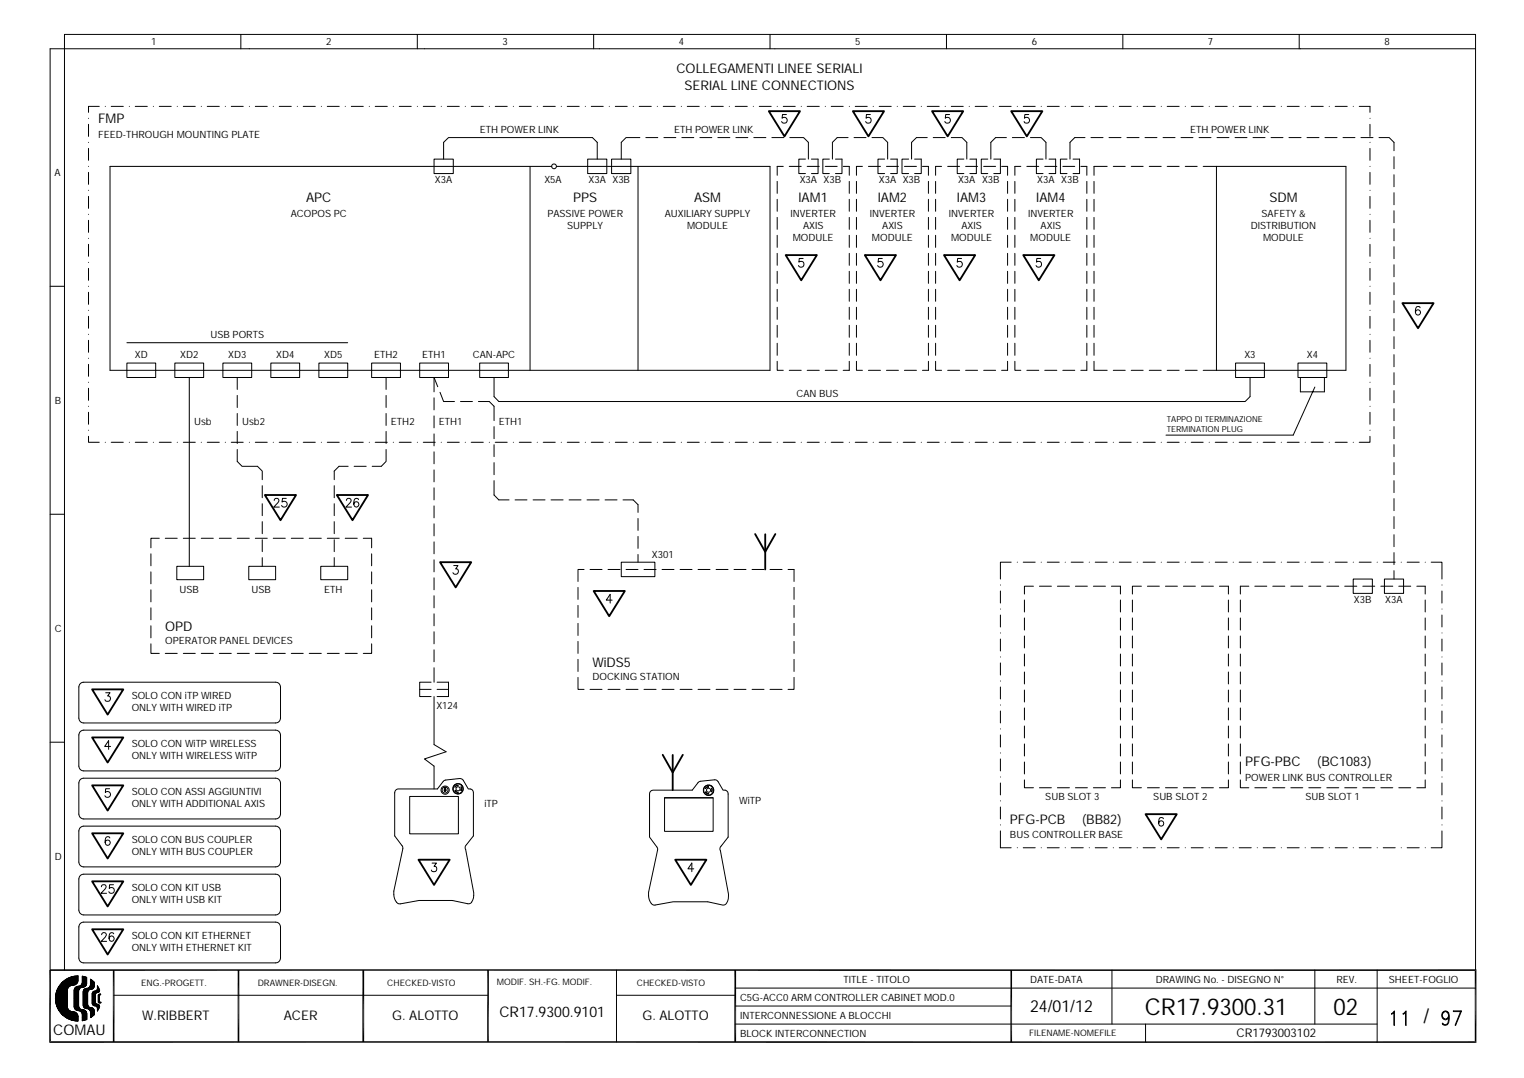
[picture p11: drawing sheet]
<svg xmlns="http://www.w3.org/2000/svg" width="297mm" height="210mm" viewBox="0 0 297 210" stroke-linecap="round" stroke-linejoin="round" font-family="sans-serif">
<defs><g id="words">
<g font-size="4.5">
<text x="222.9" y="197.5">CR17.9300.31</text>
<text x="259.6" y="197.5">02</text>
</g>
<text font-size="3.9" x="277.1" y="199.2">/</text>
<text font-size="3.2" x="200.5" y="197.1">24/01/12</text>
<g font-size="2.9">
<text x="10.4" y="201.5">COMAU</text>
<text x="97.2" y="198">CR17.9300.9101</text>
</g>
<g font-size="2.6">
<text x="131.7" y="14.2">COLLEGAMENTI LINEE SERIALI</text>
<text x="133.2" y="17.4">SERIAL LINE CONNECTIONS</text>
<text x="19.1" y="24">FMP</text>
<text x="59.6" y="39.4">APC</text>
<text x="111.6" y="39.4">PPS</text>
<text x="135.1" y="39.4">ASM</text>
<text x="155.4" y="39.4">IAM1</text>
<text x="170.9" y="39.4">IAM2</text>
<text x="186.3" y="39.4">IAM3</text>
<text x="201.7" y="39.4">IAM4</text>
<text x="247.1" y="39.4">SDM</text>
<text x="32.2" y="122.8">OPD</text>
<text x="115.3" y="129.8">WiDS5</text>
<text x="242.4" y="149.2">PFG-PBC</text>
<text x="256.4" y="149.2">(BC1083)</text>
<text x="196.6" y="160.4">PFG-PCB</text>
<text x="210.7" y="160.4">(BB82)</text>
<text x="27.7" y="198.7">W.RIBBERT</text>
<text x="55.2" y="198.7">ACER</text>
<text x="76.4" y="198.7">G. ALOTTO</text>
<text x="125.1" y="198.7">G. ALOTTO</text>
</g>
<text font-size="2.3" x="240.7" y="202">CR1793003102</text>
<g font-size="1.9">
<text x="29.4" y="8.8">1</text>
<text x="63.5" y="8.8">2</text>
<text x="97.8" y="8.8">3</text>
<text x="132.1" y="8.8">4</text>
<text x="166.5" y="8.8">5</text>
<text x="200.9" y="8.8">6</text>
<text x="235.2" y="8.8">7</text>
<text x="269.5" y="8.8">8</text>
<text x="19.1" y="26.8">FEED-THROUGH MOUNTING PLATE</text>
<text x="93.4" y="25.9">ETH POWER LINK</text>
<text x="131.2" y="25.9">ETH POWER LINK</text>
<text x="231.7" y="25.9">ETH POWER LINK</text>
<text x="10.6" y="34.3">A</text>
<text x="84.7" y="35.7">X3A</text>
<text x="106" y="35.7">X5A</text>
<text x="114.6" y="35.7">X3A X3B</text>
<text x="155.7" y="35.7">X3A X3B</text>
<text x="171.1" y="35.7">X3A X3B</text>
<text x="186.5" y="35.7">X3A X3B</text>
<text x="201.9" y="35.7">X3A X3B</text>
<text x="56.6" y="42.2">ACOPOS PC</text>
<text x="106.6" y="42.2">PASSIVE POWER</text>
<text x="110.4" y="44.5">SUPPLY</text>
<text x="129.4" y="42.2">AUXILIARY SUPPLY</text>
<text x="133.8" y="44.5">MODULE</text>
<text x="153.9" y="42.2">INVERTER</text>
<text x="154.3" y="46.9">MODULE</text>
<text x="156.3" y="44.5">AXIS</text>
<text x="169.3" y="42.2">INVERTER</text>
<text x="169.8" y="46.9">MODULE</text>
<text x="171.7" y="44.5">AXIS</text>
<text x="184.7" y="42.2">INVERTER</text>
<text x="185.2" y="46.9">MODULE</text>
<text x="187.2" y="44.5">AXIS</text>
<text x="200.1" y="42.2">INVERTER</text>
<text x="200.6" y="46.9">MODULE</text>
<text x="202.6" y="44.5">AXIS</text>
<text x="243.5" y="44.5">DISTRIBUTION</text>
<text x="245.6" y="42.2">SAFETY &amp;</text>
<text x="245.9" y="46.9">MODULE</text>
<text x="41" y="65.8">USB PORTS</text>
<text x="26.2" y="69.8">XD</text>
<text x="35.1" y="69.8">XD2</text>
<text x="44.4" y="69.8">XD3</text>
<text x="53.8" y="69.8">XD4</text>
<text x="63.1" y="69.8">XD5</text>
<text x="72.8" y="69.8">ETH2</text>
<text x="82.2" y="69.8">ETH1</text>
<text x="92" y="69.8">CAN-APC</text>
<text x="242.3" y="69.8">X3</text>
<text x="254.4" y="69.8">X4</text>
<text x="155" y="77.2">CAN BUS</text>
<text x="10.7" y="78.6">B</text>
<text x="37.8" y="82.8">Usb</text>
<text x="47.1" y="82.8">Usb2</text>
<text x="76.1" y="82.8">ETH2</text>
<text x="85.4" y="82.8">ETH1</text>
<text x="97.1" y="82.8">ETH1</text>
<text x="126.9" y="108.7">X301</text>
<text x="34.9" y="115.5">USB</text>
<text x="49" y="115.5">USB</text>
<text x="63.1" y="115.5">ETH</text>
<text x="263.6" y="117.4">X3B</text>
<text x="269.7" y="117.4">X3A</text>
<text x="10.6" y="123">C</text>
<text x="32.2" y="125.4">OPERATOR PANEL DEVICES</text>
<text x="25.6" y="136.1">SOLO CON iTP WIRED</text>
<text x="85" y="138">X124</text>
<text x="115.3" y="132.4">DOCKING STATION</text>
<text x="25.6" y="138.4">ONLY WITH WIRED iTP</text>
<text x="25.6" y="145.5">SOLO CON WiTP WIRELESS</text>
<text x="25.6" y="147.8">ONLY WITH WIRELESS WiTP</text>
<text x="25.6" y="154.8">SOLO CON ASSI AGGIUNTIVI</text>
<text x="203.5" y="155.7">SUB SLOT 3</text>
<text x="224.5" y="155.7">SUB SLOT 2</text>
<text x="242.4" y="152">POWER LINK BUS CONTROLLER</text>
<text x="254.2" y="155.7">SUB SLOT 1</text>
<text x="25.6" y="157.1">ONLY WITH ADDITIONAL AXIS</text>
<text x="94.3" y="157.1">iTP</text>
<text x="143.9" y="156.6">WiTP</text>
<text x="10.7" y="167.4">D</text>
<text x="25.6" y="164.1">SOLO CON BUS COUPLER</text>
<text x="25.6" y="166.5">ONLY WITH BUS COUPLER</text>
<text x="196.6" y="163.2">BUS CONTROLLER BASE</text>
<text x="25.6" y="173.5">SOLO CON KIT USB</text>
<text x="25.6" y="175.8">ONLY WITH USB KIT</text>
<text x="25.6" y="182.8">SOLO CON KIT ETHERNET</text>
<text x="25.6" y="185.2">ONLY WITH ETHERNET KIT</text>
<text x="164.2" y="191.5">TITLE - TITOLO</text>
<text x="200.6" y="191.5">DATE-DATA</text>
<text x="225" y="191.5">DRAWING No. - DISEGNO N°</text>
<text x="260.2" y="191.5">REV.</text>
<text x="270.4" y="191.5">SHEET-FOGLIO</text>
<text x="144.1" y="195">C5G-ACC0 ARM CONTROLLER CABINET MOD.0</text>
<text x="144.1" y="198.5">INTERCONNESSIONE A BLOCCHI</text>
<text x="144.1" y="202">BLOCK INTERCONNECTION</text>
</g>
<g font-size="1.7">
<text x="27.5" y="191.9">ENG.-PROGETT.</text>
<text x="50.2" y="191.9">DRAWNER-DISEGN.</text>
<text x="75.4" y="191.9">CHECKED-VISTO</text>
<text x="96.7" y="191.7">MODIF. SH.-FG. MODIF.</text>
<text x="124" y="191.9">CHECKED-VISTO</text>
<text x="200.4" y="201.7">FILENAME-NOMEFILE</text>
</g>
<g font-size="1.6">
<text x="227.2" y="82.1">TAPPO DI TERMINAZIONE</text>
<text x="227.2" y="84.1">TERMINATION PLUG</text>
</g>
</g></defs>
<g fill="none" stroke="#000" stroke-width=".19">
<path d="M46.9 6.7v2.8M81.2 6.7v2.8M115.6 6.7v2.8M149.9 6.7v2.8M184.3 6.7v2.8M218.6 6.7v2.8M252.9 6.7v2.8M287.3 9.5h-277.5v179.4M17.2 32.4h.1M17.2 23h.1M17.2 27.7h.1M17.2 37.1h.1"/>
<path d="M17.2 24.2v2.4M17.2 28.9v2.3M17.2 33.6v2.3M17.2 38.2v2.4M19.3 20.7h-2.1v1.2M20.5 20.7h.1M21.7 20.7h2.3M25.2 20.7h.1M26.3 20.7h2.4M29.8 20.7h.1M31 20.7h2.3M34.5 20.7h.1"/>
<path d="M35.7 20.7h2.3M39.2 20.7h.1M40.3 20.7h2.4M43.9 20.7h.1M45 20.7h2.3M48.5 20.7h.1M49.7 20.7h2.3M53.2 20.7h.1M54.4 20.7h2.3M57.9 20.7h.1M59 20.7h2.4M62.5 20.7h.1"/>
<path d="M63.7 20.7h2.3M67.2 20.7h.1M68.4 20.7h2.3M71.9 20.7h.1M73 20.7h2.4M76.6 20.7h.1M77.7 20.7h2.4M81.2 20.7h.1M82.4 20.7h2.3M84.5 31h3.7v2.8h-3.7zM85.9 20.7h.1M86.4 31v-3.3l.9-.9h28l1 .9v3.3"/>
<path d="M87.1 20.7h2.3M90.6 20.7h.1M91.7 20.7h2.4M95.3 20.7h.1M96.4 20.7h2.3M99.9 20.7h.1M101.1 20.7h2.3M103.2 32.4v39.7M104.6 20.7h.1M105.7 20.7h2.4M107.4 32.4h-86v39.7h128.5v-39.7h-41.6M109.3 20.7h.1"/>
<path d="M110.4 20.7h2.4M113.9 20.7h.1M114.4 31h3.7v2.8h-3.7zM115.1 20.7h2.3M118.6 20.7h.1M119.1 31h3.7v2.8h-3.7zM119.8 20.7h2.3M123.3 20.7h.1M124.2 32.4v39.7M124.4 20.7h2.4M124.6 26.8h-2.7l-1 .9v3.3M125.7 26.8h2.4"/>
<path d="M128 20.7h.1M129.1 20.7h2.3M129.2 26.8h2.4M132.6 20.7h.1M132.7 26.8h2.4M133.8 20.7h2.3M136.2 26.8h2.4M137.3 20.7h.1M138.5 20.7h2.3M139.7 26.8h2.4M142 20.7h.1M143.1 20.7h2.4"/>
<path d="M143.3 26.8h2.3M146.6 20.7h.1M146.7 26.8h2.4M147.8 20.7h2.3M150.3 26.8h2.3M151.3 35.3v2.3M151.3 38.8v2.3M151.3 20.7h.1M152.5 32.4h-1.2v1.7M152.5 20.7h2.3M153.1 22.3h-.8v.7a.57 .57 0 0 1 .8 0 .57 .57 0 0 1-.1 .9 .57 .57 0 0 1-.8-.2M153.6 32.4h2.4"/>
<path d="M153.8 26.8h2.6l1 .9v3.3M156 20.7h.1M156.8 31h-1.3v2.8h1.3M157.1 32.4h2.4M157.1 20.7h2.4M158 31h1.3v2.8h-1.3M160.7 32.4h2.3M160.7 20.7h.1M161.5 31h-1.3v2.8h1.3M161.8 20.7h2.3M162.6 31h1.3v2.8h-1.3M164.1 32.4h1.2v1.7"/>
<path d="M165.1 26.8h-2.1l-.9 .9v3.3M165.3 35.3v2.3M165.3 38.8v2.3M165.3 20.7h.1M166.3 26.8h2.3M166.5 20.7h2.3M166.7 35.3v2.3M166.7 38.8v2.3M167.9 32.4h-1.2v1.7M169.1 32.4h2.3M169.4 22.3h-.7l-.1 .7a.57 .57 0 0 1 .9 0 .57 .57 0 0 1-.2 .9 .57 .57 0 0 1-.8-.2M169.8 26.8h2.1l.9 .9v3.3"/>
<path d="M170 20.7h.1M171.2 20.7h2.3M172.2 31h-1.3v2.8h1.3M172.6 32.4h2.3M173.4 31h1.3v2.8h-1.3M174.7 20.7h.1M175.8 20.7h2.4M176.1 32.4h2.3M176.9 31h-1.3v2.8h1.3M178.1 31h1.2v2.8h-1.2M179.3 20.7h.1M179.6 32.4h1.1v1.7"/>
<path d="M180.5 20.7h2.3M180.5 26.8h-2.1l-.9 .9v3.3M180.7 35.3v2.3M180.7 38.8v2.3M181.7 26.8h2.3M182.1 35.3v2.3M182.1 38.8v2.3M183.3 32.4h-1.2v1.7M184 20.7h.1M184.5 32.4h2.3M184.9 22.3h-.8l-.1 .7a.57 .57 0 0 1 .9 0 .57 .57 0 0 1-.1 .9 .57 .57 0 0 1-.9-.2M185.2 26.8h2.1l.9 .9v3.3"/>
<path d="M185.2 20.7h2.3M187.6 31h-1.2v2.8h1.2M188 32.4h2.3M188.7 20.7h.1M188.8 31h1.3v2.8h-1.3M189.8 20.7h2.4M191.5 32.4h2.3M192.3 31h-1.3v2.8h1.3M193.4 20.7h.1M193.5 31h1.3v2.8h-1.3M194.5 20.7h2.4M195 32.4h1.2v1.7"/>
<path d="M195.9 26.8h-2.1l-.9 .9v3.3M196.2 35.3v2.3M196.2 38.8v2.3M197.1 26.8h2.3M197.6 35.3v2.3M197.6 38.8v2.3M198 20.7h.1M198.7 32.4h-1.1v1.7M199.2 20.7h2.3M199.9 32.4h2.3M200.3 22.3h-.8l-.1 .7a.57 .57 0 0 1 .9 0 .57 .57 0 0 1-.1 .8 .57 .57 0 0 1-.8-.1M200.6 26.8h2.1l.9 .9v3.3"/>
<path d="M202.7 20.7h.1M203.1 31h-1.3v2.8h1.3M203.4 32.4h2.3M203.9 20.7h2.3M204.2 31h1.3v2.8h-1.3M206.9 32.4h2.3M207.4 20.7h.1M207.7 31h-1.3v2.8h1.3M208.5 20.7h2.4M208.9 31h1.3v2.8h-1.3M210.4 32.4h1.2v1.7M211.2 26.8h-2l-.9 .9v3.3"/>
<path d="M211.6 35.3v2.3M211.6 38.8v2.3M212 20.7h.1M212.4 26.8h2.3M213 35.3v2.3M213 38.8v2.3M213.2 20.7h2.3M215.5 32.4h-2.5v1.7M215.9 26.8h2.3M216.7 32.4h2.4M216.7 20.7h.1M217.9 20.7h2.3"/>
<path d="M219.4 26.8h2.3M220.2 32.4h2.3M221.4 20.7h.1M222.5 20.7h2.4M222.9 26.8h2.3M223.7 32.4h2.4M226.1 20.7h.1M226.4 26.8h2.3M227.2 32.4h2.4M227.2 20.7h2.4M229.9 26.8h2.3M230.7 32.4h2.4"/>
<path d="M230.7 20.7h.1M231.9 20.7h2.3M233.4 26.8h2.4M234.2 32.4h27.8v39.7h-27.8M235.4 20.7h.1M236.6 20.7h2.3M236.8 32.4v39.7M236.9 26.8h2.3M240.1 20.7h.1M240.4 26.8h2.4M241.2 20.7h2.4M243.9 26.8h2.4"/>
<path d="M244.8 20.7h.1M245.9 20.7h2.3M247.4 26.8h2.4M249.4 20.7h.1M250.6 20.7h2.3M250.9 26.8h2.4M254.1 20.7h.1M254.4 26.8h2.4M255.2 20.7h2.4M257.9 26.8h2.4M258.8 20.7h.1M259.9 20.7h2.4"/>
<path d="M261.5 26.8h2.3M263.4 20.7h.1M264.6 20.7h2.1v1.2M264.9 26.8h2.4M266.7 32.4h.1M266.7 24.2v2.4M266.7 28.9v2.3M266.7 33.6v2.3M266.7 38.2v2.4M266.7 23h.1M266.7 27.7h.1M266.7 37.1h.1"/>
<path d="M268.5 26.8h1.9l1 .9v1.7M271.4 30.5v2.4M271.4 34v2.4M271.4 37.5v2.4M9.8 55.7h2.8M17.2 41.7h.1M17.2 46.4h.1M17.2 51.1h.1M17.2 55.7h.1M17.2 42.9v2.3M17.2 47.6v2.3M17.2 52.3v2.3"/>
<path d="M17.2 56.9v2.4M151.3 42.3v2.4M151.3 45.8v2.4M151.3 49.3v2.4M151.3 52.8v2.4M151.3 56.3v2.4M151.3 59.8v2.4M156.4 50.3h-.8l-.1 .7a.57 .57 0 0 1 .9 .1 .57 .57 0 0 1-.1 .8 .57 .57 0 0 1-.9-.2M165.3 42.3v2.4M165.3 45.8v2.4M165.3 49.3v2.4M165.3 52.8v2.4"/>
<path d="M165.3 56.3v2.4M165.3 59.8v2.4M166.7 42.3v2.4M166.7 45.8v2.4M166.7 49.3v2.4M166.7 52.8v2.4M166.7 56.3v2.4M166.7 59.8v2.4M171.8 50.3h-.8l-.1 .7a.58 .58 0 0 1 .9 .1 .58 .58 0 0 1-.1 .8 .58 .58 0 0 1-.8-.2M180.7 42.3v2.4M180.7 45.8v2.4M180.7 49.3v2.4"/>
<path d="M180.7 52.8v2.4M180.7 56.3v2.4M180.7 59.8v2.4M182.1 42.3v2.4M182.1 45.8v2.4M182.1 49.3v2.4M182.1 52.8v2.4M182.1 56.3v2.4M182.1 59.8v2.4M187.2 50.3h-.8v.7a.57 .57 0 0 1 .8 0 .57 .57 0 0 1-.1 .9 .57 .57 0 0 1-.8-.2M196.2 42.3v2.4M196.2 45.8v2.4"/>
<path d="M196.2 49.3v2.4M196.2 52.8v2.4M196.2 56.3v2.4M196.2 59.8v2.4M197.6 42.3v2.4M197.6 45.8v2.4M197.6 49.3v2.4M197.6 52.8v2.4M197.6 56.3v2.4M197.6 59.8v2.4M202.6 50.3h-.8v.7a.57 .57 0 0 1 .8 .1 .57 .57 0 0 1-.1 .8 .57 .57 0 0 1-.8-.2M211.6 42.3v2.4"/>
<path d="M211.6 45.8v2.4M211.6 49.3v2.4M211.6 52.8v2.4M211.6 56.3v2.4M211.6 59.8v2.4M213 42.3v2.4M213 45.8v2.4M213 49.3v2.4M213 52.8v2.4M213 56.3v2.4M213 59.8v2.4M266.7 42.9v2.3"/>
<path d="M266.7 47.6v2.3M266.7 52.3v2.3M266.7 56.9v2.4M266.7 41.7h.1M266.7 46.4h.1M266.7 51.1h.1M266.7 55.7h.1M271.4 41v2.4M271.4 44.5v2.4M271.4 48v2.4M271.4 51.6v2.3M271.4 55v2.4"/>
<path d="M271.4 58.6v2.3M276.5 59.9a.47 .47 0 0 0-.7-.2 .98 .98 0 0 0 .3 1.7 .51 .51 0 0 0 .5-.6 .51 .51 0 0 0-.5-.5 .51 .51 0 0 0-.6 .5M17.2 60.4h.1M17.2 65.1h.1M17.2 69.8h.1M17.2 74.4h.1M17.2 79.1h.1M17.2 61.6v2.3M17.2 66.3v2.3M17.2 70.9v2.4M17.2 75.6v2.3M24.7 70.7h5.6v2.8h-5.6z"/>
<path d="M24.7 66.7h43M34 70.7h5.6v2.8h-5.6zM36.9 73.5v36.8M43.4 70.7h5.6v2.8h-5.6zM46.2 73.5v2.3M46.2 77v2.3M52.7 70.7h5.6v2.8h-5.6zM62.1 70.7h5.6v2.8h-5.6zM72.3 70.7h5.7v2.8h-5.7zM75.2 73.5v2.3M75.2 77v2.3M81.7 70.7h5.6v2.8h-5.6z"/>
<path d="M84.5 77.5v2.3M85.2 75.3l-.7-1.8v2.8M85.7 76.4l.7 1.8h2.1M89.6 78.2h2.4M93.1 78.2h2.2l.9 .9v2.8M93.4 70.7h5.6v2.8h-5.6zM96.2 73.5v3.7l.9 1h145.3l1-1v-3.7M151.3 70.4v1.7h1.2M151.3 63.3v2.4M151.3 66.8v2.4M153.6 72.1h2.4M157.1 72.1h2.4"/>
<path d="M160.7 72.1h2.3M165.3 70.4v1.7h-1.2M165.3 63.3v2.4M165.3 66.8v2.4M166.7 70.4v1.7h1.2M166.7 63.3v2.4M166.7 66.8v2.4M169.1 72.1h2.3M172.6 72.1h2.3M176.1 72.1h2.3M180.7 70.4v1.7h-1.1M180.7 63.3v2.4"/>
<path d="M180.7 66.8v2.4M182.1 70.4v1.7h1.2M182.1 63.3v2.4M182.1 66.8v2.4M184.5 72.1h2.3M188 72.1h2.3M191.5 72.1h2.3M196.2 70.4v1.7h-1.2M196.2 63.3v2.4M196.2 66.8v2.4M197.6 70.4v1.7h1.1M197.6 63.3v2.4"/>
<path d="M197.6 66.8v2.4M199.9 72.1h2.3M203.4 72.1h2.3M206.9 72.1h2.3M211.6 70.4v1.7h-1.2M211.6 63.3v2.4M211.6 66.8v2.4M213 70.4v1.7h2.5M213 63.3v2.4M213 66.8v2.4M216.7 72.1h2.4M220.2 72.1h2.3"/>
<path d="M223.7 72.1h2.4M227.2 72.1h2.4M230.7 72.1h2.4M240.5 70.7h5.6v2.8h-5.6zM252.7 70.7h5.6v2.8h-5.6zM253.2 73.5v2.8h4.6v-2.8M256 75.4l-4.2 9.3h-24.8M266.7 61.6v2.3M266.7 66.3v2.3M266.7 70.9v2.4M266.7 75.6v2.3M266.7 60.4h.1"/>
<path d="M266.7 65.1h.1M266.7 69.8h.1M266.7 74.4h.1M266.7 79.1h.1M271.4 62.1v2.3M271.4 65.6v2.3M271.4 69.1v2.3M271.4 72.6v2.3M271.4 76.1v2.3M271.4 79.6v2.3M17.2 85v1.1h2.1M17.2 83.8h.1"/>
<path d="M17.2 80.3v2.3M20.5 86.1h.1M21.7 86.1h2.3M25.2 86.1h.1M26.3 86.1h2.4M29.8 86.1h.1M31 86.1h2.3M34.5 86.1h.1M35.7 86.1h2.3M39.2 86.1h.1M40.3 86.1h2.4M43.9 86.1h.1"/>
<path d="M45 86.1h2.3M46.2 87.5v2.3l.9 1h3l1 .9v1.7M46.2 80.5v2.3M46.2 84v2.4M48.5 86.1h.1M49.7 86.1h2.3M51.1 94.6v2.3M51.1 98.1v2.3M53.2 86.1h.1M53.4 97.4l.3-.4h.3l.3 .4-.1 .3-.9 1h1.1M54.4 86.1h2.3M55.7 97h-.7l-.1 .8a.58 .58 0 0 1 .9 0 .58 .58 0 0 1-.1 .8 .58 .58 0 0 1-.9-.2"/>
<path d="M57.9 86.1h.1M59 86.1h2.4M62.5 86.1h.1M63.7 86.1h2.3M65.1 94.6v2.3M65.1 98.1v2.3M67.2 86.1h.1M67.4 97.4l.3-.4h.4l.2 .4v.3l-.9 1h1M67.8 90.8h-1.8l-.9 .9v1.7M68.4 86.1h2.3M68.9 90.8h2.4M69.8 97.3a.44 .44 0 0 0-.7-.2 .99 .99 0 0 0 .3 1.6 .51 .51 0 0 0 .5-.5 .51 .51 0 0 0-.5-.5 .51 .51 0 0 0-.5 .5"/>
<path d="M71.9 86.1h.1M73 86.1h2.4M75.2 87.5v2.3l-1 1h-1.7M75.2 80.5v2.3M75.2 84v2.4M76.6 86.1h.1M77.7 86.1h2.4M81.2 86.1h.1M82.4 86.1h2.3M84.5 81v2.3M84.5 84.5v2.3M84.5 88v2.3"/>
<path d="M84.5 91.5v2.3M84.5 95v2.3M84.5 98.5v2.3M85.9 86.1h.1M87.1 86.1h2.3M90.6 86.1h.1M91.7 86.1h2.4M95.3 86.1h.1M96.2 83.1v2.3M96.2 86.6v2.3M96.2 90.1v2.3M96.2 93.6v2.8l.9 .9h2"/>
<path d="M96.4 86.1h2.3M99.9 86.1h.1M100.3 97.3h2.3M101.1 86.1h2.3M103.8 97.3h2.3M104.6 86.1h.1M105.7 86.1h2.4M107.3 97.3h2.3M109.3 86.1h.1M110.4 86.1h2.4M110.8 97.3h2.3M113.9 86.1h.1"/>
<path d="M114.3 97.3h2.3M115.1 86.1h2.3M117.8 97.3h2.3M118.6 86.1h.1M119.8 86.1h2.3M121.3 97.3h2l.9 1v1.5M123.3 86.1h.1M124.4 86.1h2.4M128 86.1h.1M129.1 86.1h2.3M132.6 86.1h.1M133.8 86.1h2.3"/>
<path d="M137.3 86.1h.1M138.5 86.1h2.3M142 86.1h.1M143.1 86.1h2.4M146.6 86.1h.1M147.8 86.1h2.3M151.3 86.1h.1M152.5 86.1h2.3M156 86.1h.1M157.1 86.1h2.4M160.7 86.1h.1M161.8 86.1h2.3"/>
<path d="M165.3 86.1h.1M166.5 86.1h2.3M170 86.1h.1M171.2 86.1h2.3M174.7 86.1h.1M175.8 86.1h2.4M179.3 86.1h.1M180.5 86.1h2.3M184 86.1h.1M185.2 86.1h2.3M188.7 86.1h.1M189.8 86.1h2.4"/>
<path d="M193.4 86.1h.1M194.5 86.1h2.4M198 86.1h.1M199.2 86.1h2.3M202.7 86.1h.1M203.9 86.1h2.3M207.4 86.1h.1M208.5 86.1h2.4M212 86.1h.1M213.2 86.1h2.3M216.7 86.1h.1M217.9 86.1h2.3"/>
<path d="M221.4 86.1h.1M222.5 86.1h2.4M226.1 86.1h.1M227.2 86.1h2.4M230.7 86.1h.1M231.9 86.1h2.3M235.4 86.1h.1M236.6 86.1h2.3M240.1 86.1h.1M241.2 86.1h2.4M244.8 86.1h.1M245.9 86.1h2.3"/>
<path d="M249.4 86.1h.1M250.6 86.1h2.3M254.1 86.1h.1M255.2 86.1h2.4M258.8 86.1h.1M259.9 86.1h2.4M263.4 86.1h.1M266.7 85v1.1h-2.1M266.7 80.3v2.3M266.7 83.8h.1M271.4 83.1v2.3M271.4 86.6v2.3"/>
<path d="M271.4 90.1v2.3M271.4 93.6v2.3M271.4 97.1v2.3M9.8 100.1h2.8M29.4 107.8v2.4M29.4 111.4v2.3M29.4 114.8v2.4M29.4 118.4v2.3M31 104.8h-1.6v1.9M32.2 104.8h2.3M34.4 110.3h5.2v2.6h-5.2zM35.7 104.8h2.3"/>
<path d="M39.2 104.8h2.3M42.7 104.8h2.3M46.2 104.8h2.3M48.4 110.3h5.3v2.6h-5.3zM49.7 104.8h2.3M51.1 101.6v2.3M51.1 105.1v2.3M51.1 108.6v1.7M53.2 104.8h2.3M56.7 104.8h2.3M60.2 104.8h2.3M62.4 110.3h5.3v2.6h-5.3z"/>
<path d="M63.7 104.8h2.3M65.1 101.6v2.3M65.1 105.1v2.3M65.1 108.6v1.7M67.2 104.8h2.4M70.7 104.8h1.6v1.9M72.3 107.8v2.4M72.3 111.4v2.3M72.3 114.8v2.4M72.3 118.4v2.3M84.5 102v2.3M84.5 105.5v2.3"/>
<path d="M84.5 109v2.4M84.5 112.5v2.3M84.5 116v2.4M84.5 119.5v2.3M88.3 110.1h.9l-.5 .7a.53 .53 0 0 1 .4 .8 .53 .53 0 0 1-.9-.1M112.5 114.4v2.3M112.5 117.9v2.3M113.7 110.9h-1.2v2.3M114.9 110.9h2.3M118.4 110.9h2.3M119.2 116.9h-1.2l.8-1.2v1.7M120.9 109.5h6.6v2.8h-6.6z"/>
<path d="M121.9 110.9h2.3M124.2 101v2.3M124.2 104.5v2.3M124.2 108v1.5M125.4 110.9h2.3M128.9 110.9h2.3M132.4 110.9h2.3M135.9 110.9h2.3M139.4 110.9h2.3M142.9 110.9h2.3M146.4 110.9h2.3M149.9 110.9h2.4"/>
<path d="M153.4 110.9h1.2v2.3M154.6 114.4v2.3M154.6 117.9v2.3M194.8 115.1v2.3M194.8 119.8v2.3M194.8 118.6h.1M194.8 113.9h.1M196.9 109.5h-2.1v3.2M198 109.5h.1M199.2 109.5h2.3M199.4 116.8v2.4M201.2 114.1h-1.8v1.6"/>
<path d="M202.4 114.1h2.3M202.7 109.5h.1M203.9 109.5h2.3M205.8 114.1h2.4M207.4 109.5h.1M208.5 109.5h2.4M209.4 114.1h2.3M212 109.5h.1M212.9 114.1h2.3M213.2 109.5h2.3M216.4 114.1h1.7v1.6M216.7 109.5h.1"/>
<path d="M217.9 109.5h2.3M218.1 116.8v2.4M220.5 116.8v2.4M221.4 109.5h.1M222.2 114.1h-1.7v1.6M222.5 109.5h2.4M223.4 114.1h2.3M226.1 109.5h.1M226.9 114.1h2.3M227.2 109.5h2.4M230.4 114.1h2.3M230.7 109.5h.1"/>
<path d="M231.9 109.5h2.3M233.9 114.1h2.3M235.4 109.5h.1M236.6 109.5h2.3M237.4 114.1h1.7v1.6M239.1 116.8v2.4M240.1 109.5h.1M241.2 109.5h2.4M241.5 116.8v2.4M243.1 114.1h-1.6v1.6M244.3 114.1h2.3M244.8 109.5h.1"/>
<path d="M245.9 109.5h2.3M247.8 114.1h2.3M249.4 109.5h.1M250.6 109.5h2.3M251.3 114.1h2.3M254.1 109.5h.1M254.8 114.1h2.3M255.2 109.5h2.4M258.3 114.1h2.3M258.8 109.5h.1M259.9 109.5h2.4M261.8 114.1h2.3"/>
<path d="M263.4 112.7h3.8v2.8h-3.8zM263.4 109.5h.1M264.6 109.5h2.3M265.3 114.1h2.3M268.1 109.5h.1M268.8 114.1h2.3M269.3 109.5h2.3M269.5 112.7h3.7v2.8h-3.7zM271.4 100.6v2.3M271.4 104.1v2.3M271.4 107.6v2.3M271.4 111.1v1.6"/>
<path d="M272.3 114.1h2.3M272.8 109.5h.1M273.9 109.5h2.4M275.8 114.1h1.7v1.6M277.5 109.5h.1M277.5 116.8v2.4M278.6 109.5h2.1v3.2M280.7 118.6h.1M280.7 113.9h.1M280.7 115.1v2.3M280.7 119.8v2.3M15.5 133.2l.8-.4h37.4a.94 .94 0 0 1 .9 1v6a.95 .95 0 0 1-.9 1h-37.4a.94 .94 0 0 1-1-1v-6z"/>
<path d="M20.6 134.9h.8l-.4 .6a.54 .54 0 0 1 .4 .9 .54 .54 0 0 1-1-.2M29.4 125.4v1.8h1.6M29.4 121.8v2.4M32.2 127.2h2.3M35.7 127.2h2.3M39.2 127.2h2.3M42.7 127.2h2.3M46.2 127.2h2.3M49.7 127.2h2.3M53.2 127.2h2.3M56.7 127.2h2.3M60.2 127.2h2.3"/>
<path d="M63.7 127.2h2.3M67.2 127.2h2.4M72.3 125.4v1.8h-1.6M72.3 121.8v2.4M81.7 134.2h2.2M83.9 132.8h-2.2v2.8h2.2M84.5 135.6v9.4l2.3 1.4-4.2 1.4 1.9 1.4v4.4M84.5 123v2.4M84.5 126.5v2.4M84.5 130v2.8M85.1 132.8h2.2v2.8h-2.2M85.1 134.2h2.2"/>
<path d="M112.5 131.9v2.3h1.2M112.5 121.4v2.3M112.5 124.9v2.3M112.5 128.4v2.3M114.9 134.2h2.3M118.4 134.2h2.3M121.9 134.2h2.3M125.4 134.2h2.3M128.9 134.2h2.3M132.4 134.2h2.3M135.9 134.2h2.3M139.4 134.2h2.3"/>
<path d="M142.9 134.2h2.3M146.4 134.2h2.3M149.9 134.2h2.4M154.6 131.9v2.3h-1.2M154.6 121.4v2.3M154.6 124.9v2.3M154.6 128.4v2.3M194.8 124.4v2.4M194.8 129.1v2.3M194.8 133.8v2.3M194.8 138.4v2.4M194.8 137.3h.1"/>
<path d="M194.8 132.6h.1M194.8 127.9h.1M194.8 123.2h.1M199.4 120.3v2.4M199.4 123.8v2.4M199.4 127.4v2.3M199.4 130.8v2.4M199.4 134.4v2.3M199.4 137.9v2.3M218.1 120.3v2.4M218.1 123.8v2.4M218.1 127.4v2.3"/>
<path d="M218.1 130.8v2.4M218.1 134.4v2.3M218.1 137.9v2.3M220.5 120.3v2.4M220.5 123.8v2.4M220.5 127.4v2.3M220.5 130.8v2.4M220.5 134.4v2.3M220.5 137.9v2.3M239.1 120.3v2.4M239.1 123.8v2.4M239.1 127.4v2.3"/>
<path d="M239.1 130.8v2.4M239.1 134.4v2.3M239.1 137.9v2.3M241.5 120.3v2.4M241.5 123.8v2.4M241.5 127.4v2.3M241.5 130.8v2.4M241.5 134.4v2.3M241.5 137.9v2.3M277.5 120.3v2.4M277.5 123.8v2.4M277.5 127.4v2.3"/>
<path d="M277.5 130.8v2.4M277.5 134.4v2.3M277.5 137.9v2.3M280.7 137.3h.1M280.7 132.6h.1M280.7 127.9h.1M280.7 123.2h.1M280.7 124.4v2.4M280.7 129.1v2.3M280.7 133.8v2.3M280.7 138.4v2.4M9.8 144.5h2.8"/>
<path d="M15.5 142.6l.8-.4h37.4a.99 .99 0 0 1 .9 .9v6.1a.95 .95 0 0 1-.9 .9h-37.4a.94 .94 0 0 1-1-.9v-6.1zM15.7 151.7l.6-.2h37.4a.94 .94 0 0 1 .9 1v6a.95 .95 0 0 1-.9 1h-37.4a.99 .99 0 0 1-1-1v-6zM21.3 153.6h-.7l-.1 .7a.57 .57 0 0 1 .9 0 .57 .57 0 0 1-.1 .9 .57 .57 0 0 1-.9-.3M21.5 145.3h-1.1l.7-1.1v1.7M77 153.9l.6-.3h7.6l1.4-1.7 2.9-.3 .6 .2 1.1 1.8a.76 .76 0 0 1 1 .8v8.4l-1.5 1.8-.1 .4 1.6 8.8a1.94 1.94 0 0 1-.9 2.2l-3.3-.7h-6.4l-3.9 .7a2.09 2.09 0 0 1-1-2.5l1.7-8.2v-.5l-1.6-2v-8.4zM79.8 155.1h9.4v7.3h-9.4zM86.6 154h.1M86.6 153.7l-.2 .2 .2 .1M86.6 153.8v.2M86.7 153.7l.1 .2-.1 .1M86.7 153.7v.2M86.7 153.7v-.4h-.1v.6"/>
<path d="M86.7 153.7v.3M88.6 153.9l.6 .4-.4-.1zM88.7 153l.5-.1-.7 .3zM89.7 153.2l.2 .4-.2 .3zM126.7 154l.5-.1h7.6l1.4-1.7 2.9-.4 .4 .1 .3 .3 1 1.7a.78 .78 0 0 1 1 .7v8.4l-1.5 1.9-.2 .4 1.7 8.8a1.86 1.86 0 0 1-.9 2.1l-3.1-.6h-6.8l-3.7 .6a2.17 2.17 0 0 1-1-2.4l1.7-8.5-1.6-2.3v-8.4zM129.4 155.3h9.4v6.6h-9.4zM129.4 155.4h9.4M137.4 154.2l.5 .4-.4-.2zM137.4 153.3l.5-.1-.5 .4zM138.5 153.5l.1 .4-.1 .3zM194.8 143.1v2.4M194.8 147.8v2.3"/>
<path d="M194.8 152.5v2.3M194.8 157.1v2.4M194.8 155.9h.1M194.8 151.3h.1M194.8 146.6h.1M194.8 141.9h.1M199.4 151.9v1.5h1.8M199.4 141.4v2.3M199.4 144.9v2.3M199.4 148.4v2.3M202.4 153.4h2.3M205.8 153.4h2.4"/>
<path d="M209.4 153.4h2.3M212.9 153.4h2.3M218.1 151.9v1.5h-1.7M218.1 141.4v2.3M218.1 144.9v2.3M218.1 148.4v2.3M220.5 151.9v1.5h1.7M220.5 141.4v2.3M220.5 144.9v2.3M220.5 148.4v2.3M223.4 153.4h2.3M226.5 159.4a.5 .5 0 0 0-.7-.1l-.2 .2a1.02 1.02 0 0 0 .4 1.4 .51 .51 0 0 0 .6-.5 .51 .51 0 0 0-.5-.5 .51 .51 0 0 0-.5 .4"/>
<path d="M226.9 153.4h2.3M230.4 153.4h2.3M233.9 153.4h2.3M239.1 151.9v1.5h-1.7M239.1 141.4v2.3M239.1 144.9v2.3M239.1 148.4v2.3M241.5 151.9v1.5h1.6M241.5 141.4v2.3M241.5 144.9v2.3M241.5 148.4v2.3M244.3 153.4h2.3"/>
<path d="M247.8 153.4h2.3M251.3 153.4h2.3M254.8 153.4h2.3M258.3 153.4h2.3M261.8 153.4h2.3M265.3 153.4h2.3M268.8 153.4h2.3M272.3 153.4h2.3M277.5 151.9v1.5h-1.7M277.5 141.4v2.3M277.5 144.9v2.3M277.5 148.4v2.3"/>
<path d="M280.7 155.9h.1M280.7 151.3h.1M280.7 146.6h.1M280.7 141.9h.1M280.7 143.1v2.4M280.7 147.8v2.3M280.7 152.5v2.3M280.7 157.1v2.4M15.5 161.2l.8-.3h37.4a.99 .99 0 0 1 .9 .9v6.1a.95 .95 0 0 1-.9 .9h-37.4a.94 .94 0 0 1-1-.9v-6.1zM15.5 170.6l.8-.4h37.4a.94 .94 0 0 1 .9 .9v6.1a.95 .95 0 0 1-.9 1h-37.4a.99 .99 0 0 1-1-1v-6.1zM15.5 179.9l.8-.4h37.4a.94 .94 0 0 1 .9 1v6.1a.95 .95 0 0 1-.9 .9h-37.4a.94 .94 0 0 1-1-.9v-6.1zM19.7 172.7l.1-.3 .2-.1 .6 .1a.52 .52 0 0 1-.2 .7l-.7 .8h1"/>
<path d="M21.4 163.2a.44 .44 0 0 0-.7-.2 .99 .99 0 0 0 .3 1.6 .51 .51 0 0 0 .5-.5 .51 .51 0 0 0-.5-.5 .51 .51 0 0 0-.5 .4M22.1 172.3h-.8v.7a.56 .56 0 0 1 .8 0 .56 .56 0 0 1-.1 .8 .56 .56 0 0 1-.8-.2M84.1 168.1h.9l-.5 .6a.54 .54 0 0 1 .4 .9 .54 .54 0 0 1-.9-.2M135.1 169.2h-1.2l.8-1.1v1.6M194.8 161.8v3.3h2.1M194.8 160.6h.1M198 165.1h.1M199.2 165.1h2.3M202.7 165.1h.1M203.9 165.1h2.3M207.4 165.1h.1M208.5 165.1h2.4"/>
<path d="M212 165.1h.1M213.2 165.1h2.3M216.7 165.1h.1M217.9 165.1h2.3M221.4 165.1h.1M222.5 165.1h2.4M226.1 165.1h.1M227.2 165.1h2.4M230.7 165.1h.1M231.9 165.1h2.3M235.4 165.1h.1M236.6 165.1h2.3"/>
<path d="M240.1 165.1h.1M241.2 165.1h2.4M244.8 165.1h.1M245.9 165.1h2.3M249.4 165.1h.1M250.6 165.1h2.3M254.1 165.1h.1M255.2 165.1h2.4M258.8 165.1h.1M259.9 165.1h2.4M263.4 165.1h.1M264.6 165.1h2.3"/>
<path d="M268.1 165.1h.1M269.3 165.1h2.3M272.8 165.1h.1M273.9 165.1h2.4M277.5 165.1h.1M280.7 161.8v3.3h-2.1M280.7 160.6h.1M10.8 194l2.4 2.4-1.1 1.1M10.8 194.9l3.9 3.9M10.8 193.8l2.3 2.3M10.8 195.1l3.7 3.6M10.9 193.7l2.2 2.3"/>
<path d="M10.9 193.4l2.2 2.2M10.9 195.5l3.2 3.2M10.9 193.3l2.2 2.1M11 195.7l2.9 2.9M11 193l2.1 2.1M11.1 192.9l2 2M11.1 196l2.5 2.5M11.1 192.8l2 1.9M11.2 192.6l1.9 2-1.8 1.8M11.2 192.5l1.9 1.9M11.3 192.4l1.8 1.9-1.9 1.9M11.3 192.3l1.8 1.7"/>
<path d="M11.4 192.2l1.7 1.7M11.4 196.7l1.6 1.5 1.1-1.2 1.1 1M11.5 192.1l1.6 1.6M11.5 192l1.6 1.6-2.1 2.1M11.6 191.9l1.5 1.5M11.7 191.8l1.4 1.4M11.8 191.7l1.3 1.3M11.8 191.6l1.3 1.2M11.9 191.5l1.2 1.2M12 191.4l1.1 1.1M12.1 191.3l1.1 1.1-2.4 2.4M12.2 191.2l1.1 1.1"/>
<path d="M12.2 191.2l-.2 .2M12.3 191.1l1.1 1.1M12.4 191.1l1 1M12.4 191l1.1 1.1M12.6 188.9v-182.2h274.7v182.2M12.6 190.9l1 1.1M12.7 190.8l1 1.1M12.7 190.8l1.2 1.1M12.8 198.1l1.2-1.1 1.2 1.2M12.9 190.7l-1.5 1.4M13 190.6l1.2 1.2 1-1M13.1 190.6l1.2 1.2"/>
<path d="M13.1 196.2a1.2 1.2 0 0 0 1.2 .8M13.1 195.5l-1.5 1.5M13.1 195.3l-1.6 1.6M13.1 195.1l-1.6 1.7M13.1 195l-1.7 1.7M13.1 194.8l-1.8 1.7M13.1 194.4l-1.9 1.9 2.1 2.1 1.3-1.3M13.1 194.1l-2 2M13.1 193.9l-2 2.1M13.1 193.8l-2.1 2M13.1 193.4l-2.2 2.2M13.1 193.2l-2.2 2.2"/>
<path d="M13.1 193.1l-2.2 2.2 3.4 3.4 .9-.8M13.1 192.9l-2.2 2.2M13.1 192.7l-2.3 2.3M13.1 195.6l-1.4 1.5M13.1 195.8l-1.4 1.4M13.1 196l-1.3 1.2M13.1 196.2l-1.2 1.2M13.1 196.3l-1.1 1.1M13.2 190.5l1.3 1.3M13.3 190.5l-2.1 2M13.3 196.5l-1.1 1.1M13.3 190.5l1.3 1.3"/>
<path d="M13.3 196.6l-1 1.1-.4-.4M13.4 196.7l-1 1.1M13.4 190.4l1.3 1.3M13.5 196.8l-1.1 1M13.5 190.3l1.3 1.3M13.6 190.3l-2.5 2.5M13.6 196.8l-1 1.1M13.7 190.3l1.2 1.3M13.7 196.9l1.5 1.4M13.7 196.9l-1.1 1.1M13.9 196.9l-1.2 1.2M13.9 190.2l1.2 1.2"/>
<path d="M14.1 190.2l1 1-.5 .6M14.1 190.2l-3.2 3.1M14.2 190.1l1 1M14.3 197a.84 .84 0 0 1 .9 .9M14.3 191.8a1.24 1.24 0 0 0-1.2 .9v3.5M14.3 197l-1.2 1.3M14.4 197l.8 .8M14.4 194.9l.9 .8M14.4 195.2l1 .9-.6 .6M14.4 195.4l2.5 2.4M14.4 195.6l2.5 2.4M14.4 195.9l.9 .9"/>
<path d="M14.4 194.7l.9 .9M14.4 194.3l.9 .9M14.4 194.2l.9 .8M14.4 194l.9 .9M14.4 193.8l.9 .9M14.4 193l.9 .8M14.4 192.8l.9 .9M14.4 193.3l.9 .9M14.4 193.5l.9 .9M14.4 193.7l.9 .8M14.4 194.5l.9 .9M14.4 195l.9 .9"/>
<path d="M14.4 196.1l.8 .7M14.5 197l-1.3 1.3M14.5 192.7l.8 .8M14.5 190.1l.7 .7M14.5 192.5l.8 .8M14.5 190.1l-3.7 3.7M14.6 197.1l.5 .5M14.6 192.4l.7 .8M14.6 190.1l.6 .5M14.6 192.3l.7 .7M14.7 197.1l-1.3 1.3M14.7 190l-3.9 4"/>
<path d="M14.7 192.2l.6 .6M14.8 190l.4 .4M14.8 197.2l-1.3 1.3M14.8 192.2l.6 .5M14.9 192.1l-.4 .4M14.9 190l-4.1 4.2 4.4 4.3M14.9 197.3l-1.2 1.2M14.9 192.1l.5 .5M14.9 190l.3 .3M15 191.5l-1.2-1.3-2.8 2.9 2.1 2.2M15 197.4l-1.2 1.2M15 197.5l-1.1 1.1"/>
<path d="M15.1 190l-4.3 4.3 4.4 4.4M15.1 192.1l.4 .4M15.1 197.6l-1 1.1M15.1 190l.1 .1M15.1 192.1l-.6 .6M15.2 191l-.8 .8M15.2 197.7l-1 1M15.2 190.9a.88 .88 0 0 1-.9 .9M15.2 190.9v-.9a4.4 4.4 0 0 0-4.4 4.4 4.4 4.4 0 0 0 4.4 4.4v-.9M15.2 197.9h.1M15.2 190.6l-1.2 1.2-1.2-1.1M15.2 190.5l-1.5 1.5"/>
<path d="M15.2 190.3l-4.4 4.4 4.1 4.1 .3-.2M15.2 190.1l-4.4 4.4 4.3 4.3M15.2 190.9l-.9-.8-3.4 3.4 2.2 2.3M15.2 198l-.7 .7M15.2 198.2l-.6 .6M15.2 198.4l-.4 .4M15.2 198.7l-.1 .1M15.2 192l-.2 .1a.8 .8 0 0 0-.6 .7v3.2a.77 .77 0 0 0 .8 .8M15.2 196.8a.8 .8 0 0 1 .8 .8v1.1M15.2 192l.4 .4M15.3 195.8a.77 .77 0 0 0 .8 .8M15.3 193.3l-.9 .8"/>
<path d="M15.3 193.1l-.9 .9M15.3 193.4l-.9 .9M15.3 193.6l-.9 .9M15.3 193.8l-.9 .8M15.3 193.9l-.9 .9M15.3 194.3l-.9 .9M15.3 194.5l-.9 .8M15.3 194.6l-.9 .9M15.3 195.1l-.9 .9M15.3 195.5l-.8 .8 .4 .4 .5-.4M15.3 195.7l-.7 .7M15.3 194.8l-.9 .9 1.2 1.2"/>
<path d="M15.3 194.1l-.9 .9M15.3 195l-.9 .8M15.3 195.3l-.8 .9M15.3 195.8l-.7 .7M15.3 192.9l-.9 .9M15.3 192l-.9 .9M15.3 196l-.6 .6M15.4 192.7l-1 .9M15.4 192l.3 .3M15.5 196.4l-.4 .4M15.5 192l.3 .3M15.6 192l-1.2 1.1 .9 .9"/>
<path d="M15.6 196.4l-.4 .4M15.7 196.5l-.3 .3M15.7 191.9l.4 .3M15.8 196.5l1.1 1.2M15.8 196.6l-.3 .2M15.8 191.8l.5 .4M15.9 191.7l.5 .5 .4-.4M15.9 197.2l.5-.5 .4 .4-.8 .8M15.9 196.6l-.3 .3M15.9 197.2l1 1M16 191.6l.5 .5M16 196.6l.9 .9"/>
<path d="M16 191.4l.6 .6M16 190.1l.9 .8M16 197.6l.9 .9M16 197.5l.9 .9-.1 .2-.8-.8M16 198.2l.5 .4M16 198.3l.4 .4M16 198.5l.2 .2M16 191.3l.7 .7M16 191.1l.8 .7M16 198l.6 .6M16 198.7h.1M16 190.9l.8 .8"/>
<path d="M16 190.8l.9 .8M16 190.6l.9 .8M16 190.4l.9 .9M16 190.2l.9 .9M16.1 196.6a.8 .8 0 0 1 .8 .8v1.1M16.1 196.6l-.4 .4M16.1 192.2a.8 .8 0 0 0-.8 .8v2.8M16.2 193.1v2.8l.3 .4 .6 .1 .4 .3 .1 .4v1.1l.8-.6-.1-1-.2-.3-.4-.1M16.2 195.8l.6 .6 .4-.4M16.2 195.6l.8 .8M16.2 194.9l.9 .9M16.2 194.7l.9 .9"/>
<path d="M16.2 194.6l.9 .8M16.2 193.7l.9 .9-.9 .9M16.2 193.4l.9 .8-.9 .9M16.2 196.6l.7 .8-.9 .8M16.2 195.2l2.2 2.2M16.2 193.5l.9 .9M16.2 193.9l.9 .8M16.2 194l.9 .9M16.2 194.2l.9 .9M16.2 194.4l.9 .9M16.2 195.1l2.2 2.1M16.2 195.4l1.1 1.1"/>
<path d="M16.2 190.1l-.2 .2M16.2 193l.9 .9M16.2 192.9l.9 .8M16.3 196.6l-.5 .5M16.3 190.1l.6 .7M16.3 192.8l.8 .8-.9 .9M16.3 190.2l-.3 .3M16.4 192.7l.7 .7M16.5 192.6l.6 .6-.9 .9M16.5 196.7l-.5 .6M16.6 192.5l-.3 .3M16.6 192.5l.5 .6"/>
<path d="M16.6 196.8l-.6 .6M16.6 190.2l-.6 .6M16.7 196.9l-.7 .6M16.7 192.5l.5 .4M16.8 197l-.8 .7M16.8 192.5l-.6 .6M16.8 192.4l.5 .4M16.9 190.3l-.9-.2v1.2a.77 .77 0 0 1-.8 .7M16.9 190.3v1.1a.76 .76 0 0 1-.8 .8M16.9 191.5l-.7 .7M16.9 191.3l-.9 .9-.4-.3M16.9 190.8l-2.5 2.5"/>
<path d="M16.9 190.7l-1 .9M16.9 190.5l-.9 .8M16.9 190.3l-.9 .9M16.9 191.2l-1.2 1.1M16.9 191l-2.5 2.4M16.9 190.4l-.2-.1-.7 .7M16.9 190.6l-.4-.4-.5 .5M16.9 197.2l-.9 .9M16.9 198.5l-.9 .2M16.9 197.5l-.9 .9M16.9 197.7l-.9 .9M16.9 197.9l-.9 .8"/>
<path d="M16.9 198l-.7 .7M16.9 198.2l-.4 .4M17 192.4l-.8 .8M17 192.4l.3 .4M17.1 193.8l-.9 .8M17.1 193.9l-.9 .9M17.1 194.1l-.9 .9M17.1 195l-.9 .8M17.1 195.3l-.8 .8M17.1 195.5l-.7 .7M17.1 195.1l-.9 .9M17.1 194.8l-.9 .9"/>
<path d="M17.1 194.4l-.9 .9M17.1 193.4l-.9 .9M17.1 195.6l-.6 .7M17.1 195.8l-.5 .5-.3-.3M17.1 196.4l.3-.3 1 1M17.1 192.4l.3 .3M17.1 193l-.9 .9M17.2 195.9l-.5 .5M17.3 192.3l.3 .4M17.3 192.3l-1.1 1.1M17.3 196.1l-.3 .3M17.4 192.3l.3 .4"/>
<path d="M17.4 196.6l.5-.4 .4 .5M17.6 196.2l-.3 .3M17.6 192l.5 .5M17.6 191.8l.6 .6M17.6 191.1l.7 .8M17.6 198l.1 .1M17.6 197.7l.3 .3M17.6 197.5l.4 .4M17.6 197.9l.2 .1M17.7 190.7l.6 .8M17.7 196.2l.7 .7M17.7 192.7l.4-.2 .2-.3v-1l-.7-.5v1l-.1 .4-.4 .3-.6 .2-.3 .3v.3l.9 .8"/>
<path d="M17.7 192.7l-.4 .1-.2 .5v2.3l.2 .5 .4 .1M17.7 196.2l-.3 .3M17.9 190.9l-.3 .2M17.9 193.7l.7 .6-.7 .6 1.4 1.4M17.9 194.7l1.4 1.5M17.9 193.4l.7 .6M18 193.4l.3-.4 .4 .4M18 190.9l-.4 .4 .7 .7M18 196.3l-.5 .4 .9 .9M18 193.3l.6 .5-.7 .6 .7 .6-.6 .6M18.1 193.2l.5 .4M18.1 191l-.5 .5 .7 .7"/>
<path d="M18.1 196.3l-.5 .6M18.2 193.1l.4 .4M18.2 191.1l-.6 .6 .7 .6M18.2 196.4l-.6 .6 .7 .7M18.3 191.2l-.7 .6M18.3 196.5l-.7 .7 .6 .6M18.3 196.6l-.7 .7 .5 .5M18.3 191.3l-.8 .8 .5 .5M18.3 191.4l-2.1 2.2M18.3 191.6l-2.1 2.2M18.3 192.1l-.5 .5-.4-.4M18.3 191.8l-.9 .9"/>
<path d="M18.3 192l-.6 .7M18.3 191.4l-.5-.6-.2 .2 .7 .7M18.4 196.7h.1M18.4 196.8l-.8 .7M18.4 196.9l-.8 .8M18.4 197.1l-.8 .7M18.4 197.3l-.8 .7M18.4 197.5l-.7 .6M18.4 193l.4 .3M18.5 193a.51 .51 0 0 0-.6 .5v1.8a.57 .57 0 0 0 .7 .6l.3 .2 .1 .7M18.5 193l-.6 .6 .7 .6M18.6 195.1l.1 .3 .6 .3 .1 .4"/>
<path d="M18.6 194.5l-.7 .6 1.3 1.3M18.6 194.8l-.6 .7 .3 .3M18.6 193.6l-.7 .6 .7 .7M18.6 194.1l-.7 .7M18.6 194l-.7 .6 .7 .6M18.6 195.2l-.5 .5M18.6 195.8l.3-.2 .5 .4M18.6 193l.3 .3M18.6 195.3l-.4 .4M18.7 195.4l-.4 .4M18.7 192.9l.3 .4M18.8 195.5l-.4 .3"/>
<path d="M18.8 192.8l.4 .4M18.9 192.8l.4 .3M18.9 192.7l.4 .3-.2 .2M19 192.5a.51 .51 0 0 1-.5 .5M19 192.5v-.5a.9 .9 0 0 1 .3 1l-.7 .5v1.6M19 196.3l.2 .2M19 192.5l.4 .4M19 196.8h.1M19 192.3l.4 .4M19 192.1l.2 .3M19 192h.1M19 192.1v.1"/>
<path d="M19 195.6l-.3 .3M19.1 195.6l.3 .2M19.1 192.2l-.1 .2M19.1 193.9v1.2l.3 .2h.2v-.2M19.1 195.1l.2 .2 .2-.2M19.1 194.7l.3 .3M19.1 194.9l.4 .4 .1-.2M19.1 194l.3 .2-.3 .2M19.1 194.4l.3 .2M19.1 193.9l.3 .2M19.2 195.6l-.4 .4M19.2 192.3l-.2 .2"/>
<path d="M19.2 196.4l-.2 .3M19.2 192.4l-1.3 1.3M19.3 192.5l-1.4 1.4 .7 .6M19.3 195.7l-.4 .4M19.3 192.7l-1.4 1.4 .7 .6-.7 .6 .6 .5M19.3 195.8l-.4 .4M19.4 193.8v1.3h.2M19.4 193.9l-.3 .2M19.4 194.6l-.3 .2M19.4 196.1l-.4 .4 .1 .1M19.4 194l-.3 .2 .3 .3M19.4 195.1l-.2 .1"/>
<path d="M19.4 194.4l-.3 .2 .3 .2M19.4 194.7l-.3 .3M19.4 194.9l-.3 .2M19.4 193.6h.2M19.4 196.1l-.4 .7M19.4 193.8l-.2-.2v.1l.2 .2M19.4 192.8l-.5 .5M19.4 195.9l-.4 .4M19.5 195.1l.1 .1M19.6 193.7v-.1a.33 .33 0 0 0-.5 .3M19.6 193.7l-.2 .1M19.6 193.6h-.1l-.4 .3"/>
<path d="M19.8 182l.3-.4 .5 .2a.52 .52 0 0 1-.1 .7l-.8 .8h1.1M22.1 181.8a.45 .45 0 0 0-.6-.1 .99 .99 0 0 0 .3 1.6 .51 .51 0 0 0 .4-.5 .51 .51 0 0 0-.4-.5 .51 .51 0 0 0-.6 .4M22.1 193.8h72.9M120 188.9v14M120 193.8h23.1M143.1 199.4h125M143.1 192.4h144.2M143.1 195.9h53.8M216.5 188.9v10.5M223 199.4v3.5M256 188.9v10.5M268.1 188.9v14"/>
<path d="M270.9 197.4l.6-.6v2.8h-.1v-2.5l-.5 .4zM273.2 197.4l.5-.6v2.8h-.1v-2.5l-.4 .4zM280.8 197.9l.2 .4 .3 .1 .5-.1 .2-.4M280.8 197.5l.2-.4 .3-.1 .5 .1 .2 .4M280.9 199.4l.3 .1 .6-.1M281.2 197a.82 .82 0 0 0-.4 .7 .82 .82 0 0 0 .4 .7M281.6 197l.3 .2a2.89 2.89 0 0 1-.2 2.3M282 198.2a.68 .68 0 0 1-.6 .4 .68 .68 0 0 1-.6-.4 .79 .79 0 0 1 .1-1.2 .79 .79 0 0 1 1.1 .2 3 3 0 0 1-.2 2.3 .65 .65 0 0 1-1-.3l.2 .3M282 197.8l-.1 .4-.3 .2M284.4 196.8l-1.1 2.8 1.2-2.8h-1.6v.2h1.5"/>
<circle cx="107.9" cy="32.4" r=".47"/>
<circle cx="86.6" cy="153.8" r=".58"/>
<circle cx="86.7" cy="153.8" r=".8"/>
<circle cx="89.2" cy="153.6" r=".94"/>
<circle cx="89.2" cy="153.6" r=".41"/>
<circle cx="89.2" cy="153.6" r="1.02"/>
<circle cx="137.9" cy="153.9" r="1.03"/>
<circle cx="137.9" cy="153.9" r=".4"/>
<circle cx="137.9" cy="153.9" r=".95"/>
</g>
<g fill="none" stroke="#000" stroke-width=".36">
<path d="M149.7 21.6h6l-3 5zM166 21.6h6.1l-3 5zM181.4 21.6h6.1l-3 5zM196.9 21.6h6l-3 5zM153 49.7h6l-3 4.9zM168.4 49.7h6l-3 4.9zM183.8 49.7h6l-3 4.9zM199.2 49.7h6.1l-3.1 4.9zM273 59h6.1l-3 4.9zM51.6 96.4h6l-3 4.9zM65.6 96.4h6l-3 4.9zM85.7 109.5h6l-3 4.9z"/>
<path d="M115.6 115.1h6l-3 4.9zM147 104l2 3.5 1.9-3.5M149 104v6.9M17.9 134.2h6.1l-3 4.9zM17.9 152.9h6.1l-3 4.9zM17.9 143.6h6.1l-3 4.9zM129 147l2 3.4 1.9-3.4M131 147v6.9M223 158.5h6.1l-3 4.9zM17.9 162.3h6.1l-3 4.9zM17.9 171.6h6.1l-3 4.9zM81.5 167.4h6l-3 4.9z"/>
<path d="M131.4 167.4h6.1l-3 4.9zM17.9 180.9h6.1l-3 5z"/>
</g>
<path d="M22.1 188.9v14M46.4 188.9v14M95 188.9v14M196.9 188.9v14M287.3 188.7v14.4M287.4 188.9h-277.6l-.1 14.2M9.6 202.9h277.8" fill="none" stroke="#000" stroke-width=".32"/>
<path d="M70.7 188.9v14M143.1 188.9v14" fill="none" stroke="#000" stroke-width=".34"/>
<use href="#words"/>
</svg>
